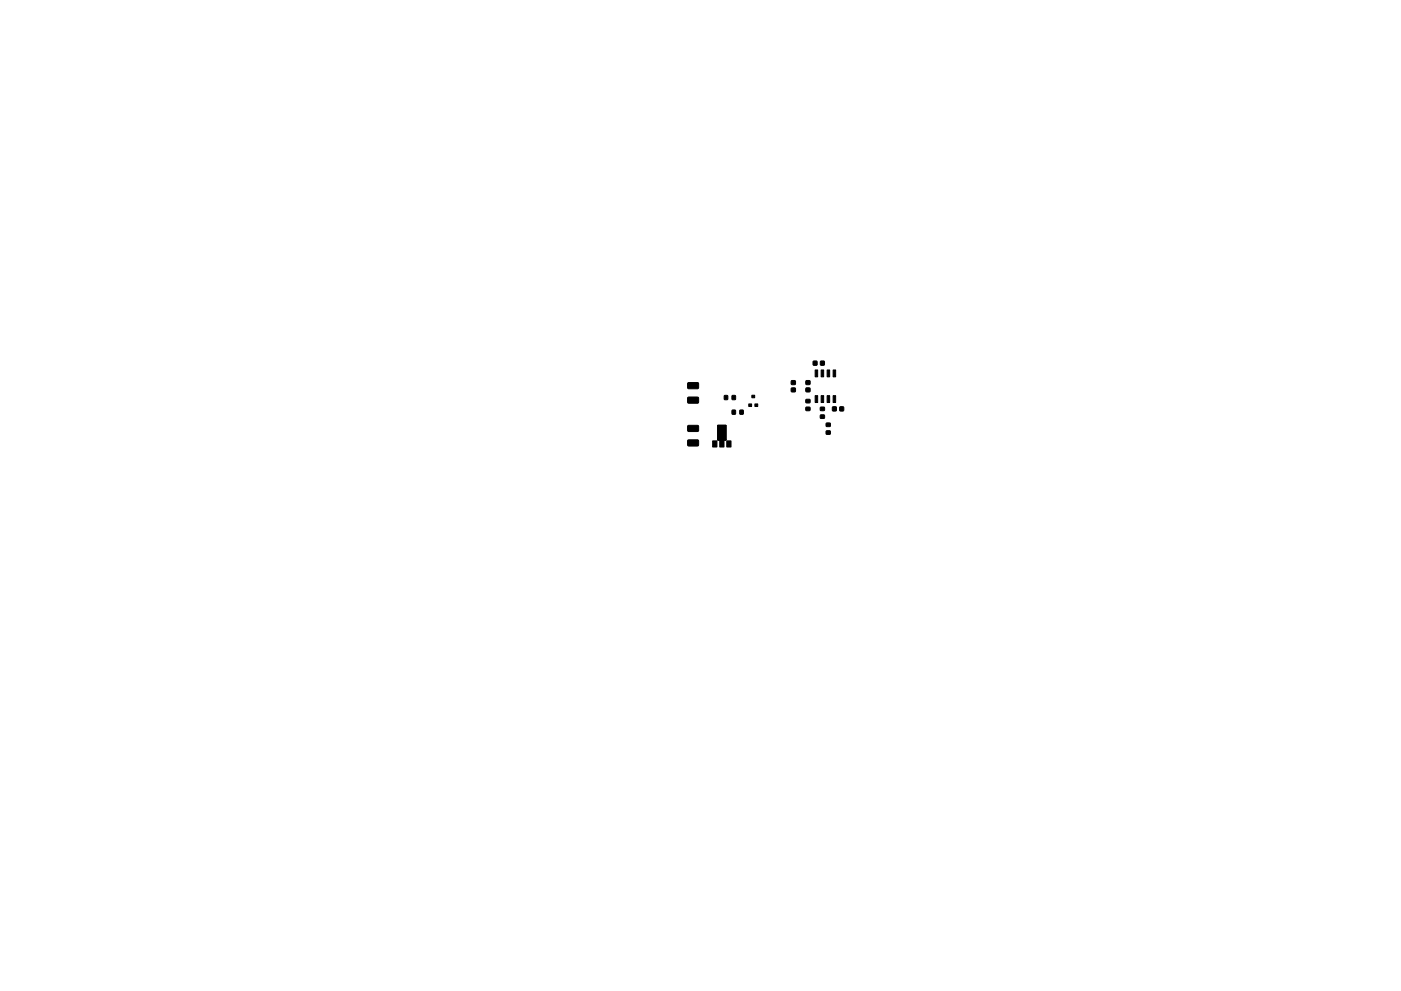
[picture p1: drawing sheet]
<svg xmlns="http://www.w3.org/2000/svg" width="297mm" height="210mm" viewBox="0 0 297 210" stroke-linecap="round" stroke-linejoin="round" font-family="sans-serif">
<path d="M152.2 90.2h1.7v3.2h-1.7z" fill="none" stroke="#000" stroke-width=".21"/>
<g fill="#000" stroke="#000" stroke-width=".21">
<path d="M172.4 76.6h.8v.9h-.8zM172.8 78.5h.6v1.5h-.6zM174.1 78.5h.5v1.5h-.5zM174 76.6h.7v.9h-.7zM175.4 78.5h.5v1.5h-.5zM176.6 78.5h.6v1.5h-.6zM145.8 90.3h2.2l.1 .2v.9l-.2 .2-2-.1-.1-.2zM145.8 93.4l2.2-.1 .1 .3v.9l-.2 .1h-2l-.1-.2zM145.8 81.2h2.2l.1 .2v.9l-.2 .2h-2l-.1-.3zM145.8 84.3h2.2l.1 .2v.9l-.2 .2-2-.1-.1-.2zM151.1 93.5h.9v1.3h-.9zM152.2 90.2h1.7v3.2h-1.7z"/>
<path d="M152.6 93.4h.9v1.4h-.9zM154.1 93.5h.9v1.3h-.9zM153.6 83.9h.7v.9h-.7zM155.2 87h.7v.9h-.7zM155.2 83.9h.7v.9h-.7zM156.9 87h.7v.9h-.7zM158.8 85.7h.6v.5h-.6zM159.4 83.8h.6v.6h-.6zM160.1 85.7h.6v.5h-.6zM167.8 82.3h.8v.8h-.8zM167.8 80.8h.8v.8h-.8zM170.9 86.4h.8v.7h-.8z"/>
<path d="M170.9 84.8h.8v.6h-.8zM170.9 82.3h.8v.8h-.8zM170.9 80.8h.8v.8h-.8zM172.8 83.9h.6v1.5h-.6zM173.9 88.1h.9v.6h-.9zM173.9 86.4h.9v.7h-.9zM174.1 83.9h.5v1.5h-.5zM175.2 89.8h.8v.7h-.8zM175.2 91.4h.8v.7h-.8zM175.4 83.9h.5v1.5h-.5zM176.6 83.9h.6v1.5h-.6zM176.5 86.3h.8v.9h-.8z"/>
<path d="M178.1 86.3h.7v.9h-.7z"/>
</g>
</svg>
